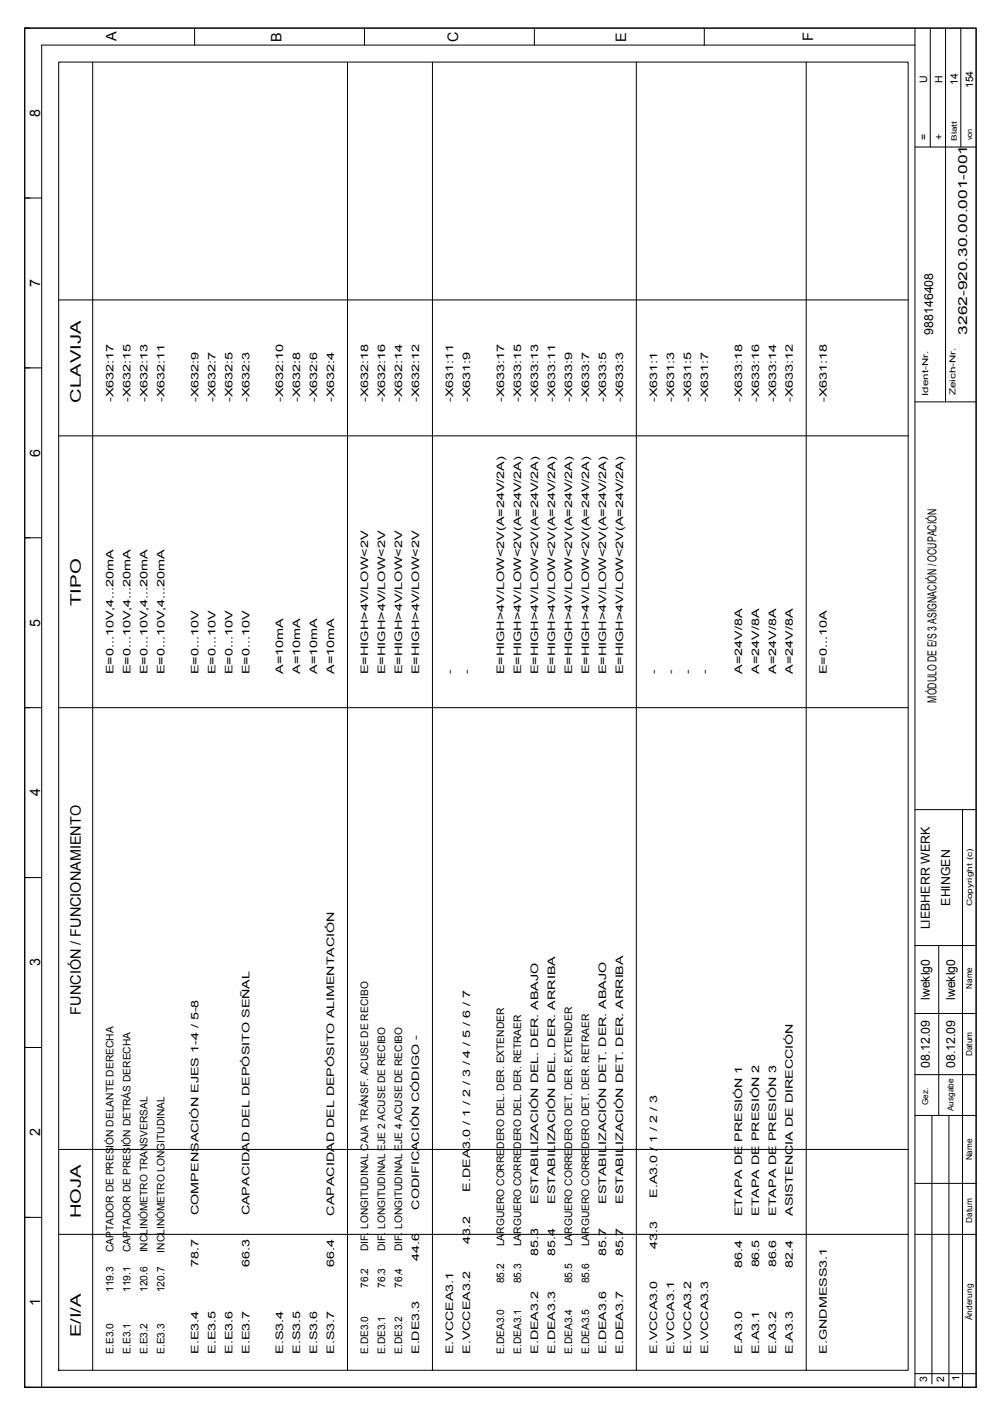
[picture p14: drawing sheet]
<svg xmlns="http://www.w3.org/2000/svg" width="210mm" height="297mm" viewBox="0 0 210 297" stroke-linecap="round" stroke-linejoin="round" font-family="sans-serif">
<defs><g id="words">
<g font-size="3.1">
<text x="24.7" y="8.7" transform="rotate(-90 24.7 8.7)">A</text>
<text x="59.7" y="8.8" transform="rotate(-90 59.7 8.8)">B</text>
<text x="97.1" y="8.9" transform="rotate(-90 97.1 8.9)">C</text>
<text x="132.8" y="8.8" transform="rotate(-90 132.8 8.8)">E</text>
<text x="172.4" y="8.7" transform="rotate(-90 172.4 8.7)">F</text>
<text x="8.5" y="24.8" transform="rotate(-90 8.5 24.8)">8</text>
<text x="8.5" y="60.8" transform="rotate(-90 8.5 60.8)">7</text>
<text x="17.2" y="85.4" transform="rotate(-90 17.2 85.4)">CLAVIJA</text>
<text x="8.5" y="96.8" transform="rotate(-90 8.5 96.8)">6</text>
<text x="17.2" y="128.5" transform="rotate(-90 17.2 128.5)">TIPO</text>
<text x="8.5" y="132.9" transform="rotate(-90 8.5 132.9)">5</text>
<text x="8.5" y="168.9" transform="rotate(-90 8.5 168.9)">4</text>
<text x="8.5" y="204.9" transform="rotate(-90 8.5 204.9)">3</text>
<text x="17.2" y="215.1" transform="rotate(-90 17.2 215.1)">FUNCIÓN / FUNCIONAMIENTO</text>
<text x="8.5" y="240.9" transform="rotate(-90 8.5 240.9)">2</text>
<text x="17.2" y="258.3" transform="rotate(-90 17.2 258.3)">HOJA</text>
<text x="8.5" y="276.8" transform="rotate(-90 8.5 276.8)">1</text>
<text x="17.2" y="283.5" transform="rotate(-90 17.2 283.5)">E/I/A</text>
</g>
<g font-size="2.6">
<text x="197.8" y="70.9" transform="rotate(-90 197.8 70.9)">988146408</text>
<text x="205" y="70.9" transform="rotate(-90 205 70.9)">3262-920.30.00.001-001</text>
<text x="198.6" y="149" transform="rotate(-90 198.6 149)">MÓDULO DE E/S 3 ASIGNACIÓN / OCUPACIÓN</text>
<text x="201.4" y="192" transform="rotate(-90 201.4 192)">EHINGEN</text>
<text x="197.1" y="197.1" transform="rotate(-90 197.1 197.1)">LIEBHERR WERK</text>
<text x="197.1" y="212" transform="rotate(-90 197.1 212)">lweklg0</text>
<text x="202.5" y="212" transform="rotate(-90 202.5 212)">lweklg0</text>
<text x="197.1" y="226.5" transform="rotate(-90 197.1 226.5)">08.12.09</text>
<text x="202.5" y="226.5" transform="rotate(-90 202.5 226.5)">08.12.09</text>
</g>
<g font-size="2.2">
<text x="196.6" y="17.6" transform="rotate(-90 196.6 17.6)">U</text>
<text x="199.8" y="17.6" transform="rotate(-90 199.8 17.6)">H</text>
<text x="203.1" y="18.1" transform="rotate(-90 203.1 18.1)">14</text>
<text x="206.3" y="18.7" transform="rotate(-90 206.3 18.7)">154</text>
<text x="196.6" y="29.6" transform="rotate(-90 196.6 29.6)">=</text>
<text x="199.8" y="29.6" transform="rotate(-90 199.8 29.6)">+</text>
<text x="24" y="85.3" transform="rotate(-90 24 85.3)">-X632:17</text>
<text x="27.7" y="85.3" transform="rotate(-90 27.7 85.3)">-X632:15</text>
<text x="31.3" y="85.3" transform="rotate(-90 31.3 85.3)">-X632:13</text>
<text x="34.9" y="85.3" transform="rotate(-90 34.9 85.3)">-X632:11</text>
<text x="42.1" y="85.3" transform="rotate(-90 42.1 85.3)">-X632:9</text>
<text x="45.7" y="85.3" transform="rotate(-90 45.7 85.3)">-X632:7</text>
<text x="49.3" y="85.3" transform="rotate(-90 49.3 85.3)">-X632:5</text>
<text x="52.9" y="85.3" transform="rotate(-90 52.9 85.3)">-X632:3</text>
<text x="60.1" y="85.3" transform="rotate(-90 60.1 85.3)">-X632:10</text>
<text x="63.7" y="85.3" transform="rotate(-90 63.7 85.3)">-X632:8</text>
<text x="67.3" y="85.3" transform="rotate(-90 67.3 85.3)">-X632:6</text>
<text x="70.9" y="85.3" transform="rotate(-90 70.9 85.3)">-X632:4</text>
<text x="78.1" y="85.3" transform="rotate(-90 78.1 85.3)">-X632:18</text>
<text x="81.7" y="85.3" transform="rotate(-90 81.7 85.3)">-X632:16</text>
<text x="85.3" y="85.3" transform="rotate(-90 85.3 85.3)">-X632:14</text>
<text x="88.9" y="85.3" transform="rotate(-90 88.9 85.3)">-X632:12</text>
<text x="96.1" y="85.3" transform="rotate(-90 96.1 85.3)">-X631:11</text>
<text x="99.7" y="85.3" transform="rotate(-90 99.7 85.3)">-X631:9</text>
<text x="106.9" y="85.3" transform="rotate(-90 106.9 85.3)">-X633:17</text>
<text x="110.5" y="85.3" transform="rotate(-90 110.5 85.3)">-X633:15</text>
<text x="114.1" y="85.3" transform="rotate(-90 114.1 85.3)">-X633:13</text>
<text x="117.7" y="85.3" transform="rotate(-90 117.7 85.3)">-X633:11</text>
<text x="121.3" y="85.3" transform="rotate(-90 121.3 85.3)">-X633:9</text>
<text x="124.9" y="85.3" transform="rotate(-90 124.9 85.3)">-X633:7</text>
<text x="128.5" y="85.3" transform="rotate(-90 128.5 85.3)">-X633:5</text>
<text x="132.1" y="85.3" transform="rotate(-90 132.1 85.3)">-X633:3</text>
<text x="139.3" y="85.3" transform="rotate(-90 139.3 85.3)">-X631:1</text>
<text x="142.9" y="85.3" transform="rotate(-90 142.9 85.3)">-X631:3</text>
<text x="146.5" y="85.3" transform="rotate(-90 146.5 85.3)">-X631:5</text>
<text x="150.1" y="85.3" transform="rotate(-90 150.1 85.3)">-X631:7</text>
<text x="157.3" y="85.3" transform="rotate(-90 157.3 85.3)">-X633:18</text>
<text x="160.9" y="85.3" transform="rotate(-90 160.9 85.3)">-X633:16</text>
<text x="164.5" y="85.3" transform="rotate(-90 164.5 85.3)">-X633:14</text>
<text x="168.1" y="85.3" transform="rotate(-90 168.1 85.3)">-X633:12</text>
<text x="175.3" y="85.3" transform="rotate(-90 175.3 85.3)">-X631:18</text>
<text x="24" y="143" transform="rotate(-90 24 143)">E=0...10V,4...20mA</text>
<text x="27.7" y="143" transform="rotate(-90 27.7 143)">E=0...10V,4...20mA</text>
<text x="31.3" y="143" transform="rotate(-90 31.3 143)">E=0...10V,4...20mA</text>
<text x="34.9" y="143" transform="rotate(-90 34.9 143)">E=0...10V,4...20mA</text>
<text x="42.1" y="143" transform="rotate(-90 42.1 143)">E=0...10V</text>
<text x="45.7" y="143" transform="rotate(-90 45.7 143)">E=0...10V</text>
<text x="49.3" y="143" transform="rotate(-90 49.3 143)">E=0...10V</text>
<text x="52.9" y="143" transform="rotate(-90 52.9 143)">E=0...10V</text>
<text x="60.1" y="142.8" transform="rotate(-90 60.1 142.8)">A=10mA</text>
<text x="63.7" y="142.8" transform="rotate(-90 63.7 142.8)">A=10mA</text>
<text x="67.3" y="142.8" transform="rotate(-90 67.3 142.8)">A=10mA</text>
<text x="70.9" y="142.8" transform="rotate(-90 70.9 142.8)">A=10mA</text>
<text x="78.1" y="143" transform="rotate(-90 78.1 143)">E=HIGH&gt;4V/LOW&lt;2V</text>
<text x="81.7" y="143" transform="rotate(-90 81.7 143)">E=HIGH&gt;4V/LOW&lt;2V</text>
<text x="85.3" y="143" transform="rotate(-90 85.3 143)">E=HIGH&gt;4V/LOW&lt;2V</text>
<text x="88.9" y="143" transform="rotate(-90 88.9 143)">E=HIGH&gt;4V/LOW&lt;2V</text>
<text x="96.1" y="142.9" transform="rotate(-90 96.1 142.9)">-</text>
<text x="99.7" y="142.9" transform="rotate(-90 99.7 142.9)">-</text>
<text x="106.9" y="143" transform="rotate(-90 106.9 143)">E=HIGH&gt;4V/LOW&lt;2V(A=24V/2A)</text>
<text x="110.5" y="143" transform="rotate(-90 110.5 143)">E=HIGH&gt;4V/LOW&lt;2V(A=24V/2A)</text>
<text x="114.1" y="143" transform="rotate(-90 114.1 143)">E=HIGH&gt;4V/LOW&lt;2V(A=24V/2A)</text>
<text x="117.7" y="143" transform="rotate(-90 117.7 143)">E=HIGH&gt;4V/LOW&lt;2V(A=24V/2A)</text>
<text x="121.3" y="143" transform="rotate(-90 121.3 143)">E=HIGH&gt;4V/LOW&lt;2V(A=24V/2A)</text>
<text x="124.9" y="143" transform="rotate(-90 124.9 143)">E=HIGH&gt;4V/LOW&lt;2V(A=24V/2A)</text>
<text x="128.5" y="143" transform="rotate(-90 128.5 143)">E=HIGH&gt;4V/LOW&lt;2V(A=24V/2A)</text>
<text x="132.1" y="143" transform="rotate(-90 132.1 143)">E=HIGH&gt;4V/LOW&lt;2V(A=24V/2A)</text>
<text x="139.3" y="142.9" transform="rotate(-90 139.3 142.9)">-</text>
<text x="142.9" y="142.9" transform="rotate(-90 142.9 142.9)">-</text>
<text x="146.5" y="142.9" transform="rotate(-90 146.5 142.9)">-</text>
<text x="150.1" y="142.9" transform="rotate(-90 150.1 142.9)">-</text>
<text x="157.3" y="142.8" transform="rotate(-90 157.3 142.8)">A=24V/8A</text>
<text x="160.9" y="142.8" transform="rotate(-90 160.9 142.8)">A=24V/8A</text>
<text x="164.5" y="142.8" transform="rotate(-90 164.5 142.8)">A=24V/8A</text>
<text x="168.1" y="142.8" transform="rotate(-90 168.1 142.8)">A=24V/8A</text>
<text x="175.3" y="143" transform="rotate(-90 175.3 143)">E=0...10A</text>
<text x="42.1" y="257.6" transform="rotate(-90 42.1 257.6)">COMPENSACIÓN EJES 1-4 / 5-8</text>
<text x="52.9" y="257.7" transform="rotate(-90 52.9 257.7)">CAPACIDAD DEL DEPÓSITO SEÑAL</text>
<text x="70.9" y="257.7" transform="rotate(-90 70.9 257.7)">CAPACIDAD DEL DEPÓSITO ALIMENTACIÓN</text>
<text x="88.9" y="256.5" transform="rotate(-90 88.9 256.5)">CODIFICACIÓN CÓDIGO -</text>
<text x="99.7" y="252.7" transform="rotate(-90 99.7 252.7)">E.DEA3.0 / 1 / 2 / 3 / 4 / 5 / 6 / 7</text>
<text x="114.1" y="255.3" transform="rotate(-90 114.1 255.3)">ESTABILIZACIÓN DEL. DER. ABAJO</text>
<text x="117.7" y="255.3" transform="rotate(-90 117.7 255.3)">ESTABILIZACIÓN DEL. DER. ARRIBA</text>
<text x="128.5" y="255.3" transform="rotate(-90 128.5 255.3)">ESTABILIZACIÓN DET. DER. ABAJO</text>
<text x="132.1" y="255.2" transform="rotate(-90 132.1 255.2)">ESTABILIZACIÓN DET. DER. ARRIBA</text>
<text x="139.3" y="253.9" transform="rotate(-90 139.3 253.9)">E.A3.0 / 1 / 2 / 3</text>
<text x="157.3" y="257.8" transform="rotate(-90 157.3 257.8)">ETAPA DE PRESIÓN 1</text>
<text x="160.9" y="257.8" transform="rotate(-90 160.9 257.8)">ETAPA DE PRESIÓN 2</text>
<text x="164.5" y="257.8" transform="rotate(-90 164.5 257.8)">ETAPA DE PRESIÓN 3</text>
<text x="168.1" y="257.8" transform="rotate(-90 168.1 257.8)">ASISTENCIA DE DIRECCIÓN</text>
<text x="99.7" y="263.6" transform="rotate(-90 99.7 263.6)">43.2</text>
<text x="24" y="265.5" transform="rotate(-90 24 265.5)">CAPTADOR DE PRESIÓN DELANTE DERECHA</text>
<text x="27.7" y="265.5" transform="rotate(-90 27.7 265.5)">CAPTADOR DE PRESIÓN DETRÁS DERECHA</text>
<text x="31.3" y="265.5" transform="rotate(-90 31.3 265.5)">INCLINÓMETRO TRANSVERSAL</text>
<text x="34.9" y="265.6" transform="rotate(-90 34.9 265.6)">INCLINÓMETRO LONGITUDINAL</text>
<text x="42.1" y="268.6" transform="rotate(-90 42.1 268.6)">78.7</text>
<text x="52.9" y="268.7" transform="rotate(-90 52.9 268.7)">66.3</text>
<text x="70.9" y="268.7" transform="rotate(-90 70.9 268.7)">66.4</text>
<text x="78.1" y="265.2" transform="rotate(-90 78.1 265.2)">DIF. LONGITUDINAL CAJA TRÁNSF. ACUSE DE RECIBO</text>
<text x="81.7" y="265.2" transform="rotate(-90 81.7 265.2)">DIF. LONGITUDINAL EJE 2 ACUSE DE RECIBO</text>
<text x="85.3" y="265.2" transform="rotate(-90 85.3 265.2)">DIF. LONGITUDINAL EJE 4 ACUSE DE RECIBO</text>
<text x="88.9" y="267.4" transform="rotate(-90 88.9 267.4)">44.6</text>
<text x="106.9" y="264.2" transform="rotate(-90 106.9 264.2)">LARGUERO CORREDERO DEL. DER. EXTENDER</text>
<text x="110.5" y="264.2" transform="rotate(-90 110.5 264.2)">LARGUERO CORREDERO DEL. DER. RETRAER</text>
<text x="114.1" y="266.2" transform="rotate(-90 114.1 266.2)">85.3</text>
<text x="117.7" y="266.2" transform="rotate(-90 117.7 266.2)">85.4</text>
<text x="121.3" y="264.2" transform="rotate(-90 121.3 264.2)">LARGUERO CORREDERO DET. DER. EXTENDER</text>
<text x="124.9" y="264.2" transform="rotate(-90 124.9 264.2)">LARGUERO CORREDERO DET. DER. RETRAER</text>
<text x="128.5" y="266.2" transform="rotate(-90 128.5 266.2)">85.7</text>
<text x="132.1" y="266.2" transform="rotate(-90 132.1 266.2)">85.7</text>
<text x="139.3" y="264.9" transform="rotate(-90 139.3 264.9)">43.3</text>
<text x="157.3" y="268.8" transform="rotate(-90 157.3 268.8)">86.4</text>
<text x="160.9" y="268.7" transform="rotate(-90 160.9 268.7)">86.5</text>
<text x="164.5" y="268.7" transform="rotate(-90 164.5 268.7)">86.6</text>
<text x="168.1" y="268.7" transform="rotate(-90 168.1 268.7)">82.4</text>
<text x="24" y="273.9" transform="rotate(-90 24 273.9)">119.3</text>
<text x="27.7" y="273.9" transform="rotate(-90 27.7 273.9)">119.1</text>
<text x="31.3" y="274" transform="rotate(-90 31.3 274)">120.6</text>
<text x="34.9" y="274" transform="rotate(-90 34.9 274)">120.7</text>
<text x="78.1" y="273" transform="rotate(-90 78.1 273)">76.2</text>
<text x="81.7" y="273" transform="rotate(-90 81.7 273)">76.3</text>
<text x="85.3" y="273" transform="rotate(-90 85.3 273)">76.4</text>
<text x="106.9" y="272.1" transform="rotate(-90 106.9 272.1)">85.2</text>
<text x="110.5" y="272.1" transform="rotate(-90 110.5 272.1)">85.3</text>
<text x="121.3" y="272.1" transform="rotate(-90 121.3 272.1)">85.5</text>
<text x="124.9" y="272.1" transform="rotate(-90 124.9 272.1)">85.6</text>
<text x="24" y="287.1" transform="rotate(-90 24 287.1)">E.E3.0</text>
<text x="27.7" y="287.1" transform="rotate(-90 27.7 287.1)">E.E3.1</text>
<text x="31.3" y="287.1" transform="rotate(-90 31.3 287.1)">E.E3.2</text>
<text x="34.9" y="287.1" transform="rotate(-90 34.9 287.1)">E.E3.3</text>
<text x="42.1" y="287.1" transform="rotate(-90 42.1 287.1)">E.E3.4</text>
<text x="45.7" y="287.1" transform="rotate(-90 45.7 287.1)">E.E3.5</text>
<text x="49.3" y="287.1" transform="rotate(-90 49.3 287.1)">E.E3.6</text>
<text x="52.9" y="287.1" transform="rotate(-90 52.9 287.1)">E.E3.7</text>
<text x="60.1" y="287.1" transform="rotate(-90 60.1 287.1)">E.S3.4</text>
<text x="63.7" y="287.1" transform="rotate(-90 63.7 287.1)">E.S3.5</text>
<text x="67.3" y="287.1" transform="rotate(-90 67.3 287.1)">E.S3.6</text>
<text x="70.9" y="287.1" transform="rotate(-90 70.9 287.1)">E.S3.7</text>
<text x="78.1" y="287.1" transform="rotate(-90 78.1 287.1)">E.DE3.0</text>
<text x="81.7" y="287.1" transform="rotate(-90 81.7 287.1)">E.DE3.1</text>
<text x="85.3" y="287.1" transform="rotate(-90 85.3 287.1)">E.DE3.2</text>
<text x="88.9" y="287.1" transform="rotate(-90 88.9 287.1)">E.DE3.3</text>
<text x="96.1" y="287.1" transform="rotate(-90 96.1 287.1)">E.VCCEA3.1</text>
<text x="99.7" y="287.1" transform="rotate(-90 99.7 287.1)">E.VCCEA3.2</text>
<text x="106.9" y="287.1" transform="rotate(-90 106.9 287.1)">E.DEA3.0</text>
<text x="110.5" y="287.1" transform="rotate(-90 110.5 287.1)">E.DEA3.1</text>
<text x="114.1" y="287.1" transform="rotate(-90 114.1 287.1)">E.DEA3.2</text>
<text x="117.7" y="287.1" transform="rotate(-90 117.7 287.1)">E.DEA3.3</text>
<text x="121.3" y="287.1" transform="rotate(-90 121.3 287.1)">E.DEA3.4</text>
<text x="124.9" y="287.1" transform="rotate(-90 124.9 287.1)">E.DEA3.5</text>
<text x="128.5" y="287.1" transform="rotate(-90 128.5 287.1)">E.DEA3.6</text>
<text x="132.1" y="287.1" transform="rotate(-90 132.1 287.1)">E.DEA3.7</text>
<text x="139.3" y="287.1" transform="rotate(-90 139.3 287.1)">E.VCCA3.0</text>
<text x="142.9" y="287.1" transform="rotate(-90 142.9 287.1)">E.VCCA3.1</text>
<text x="146.5" y="287.1" transform="rotate(-90 146.5 287.1)">E.VCCA3.2</text>
<text x="150.1" y="287.1" transform="rotate(-90 150.1 287.1)">E.VCCA3.3</text>
<text x="157.3" y="287.1" transform="rotate(-90 157.3 287.1)">E.A3.0</text>
<text x="160.9" y="287.1" transform="rotate(-90 160.9 287.1)">E.A3.1</text>
<text x="164.5" y="287.1" transform="rotate(-90 164.5 287.1)">E.A3.2</text>
<text x="168.1" y="287.1" transform="rotate(-90 168.1 287.1)">E.A3.3</text>
<text x="175.3" y="287.1" transform="rotate(-90 175.3 287.1)">E.GNDMESS3.1</text>
<text x="196.6" y="292.9" transform="rotate(-90 196.6 292.9)">3</text>
<text x="200.2" y="292.9" transform="rotate(-90 200.2 292.9)">2</text>
<text x="203.4" y="292.8" transform="rotate(-90 203.4 292.8)">1</text>
</g>
<g font-size="1.7">
<text x="196.8" y="83.9" transform="rotate(-90 196.8 83.9)">Ident-Nr.</text>
<text x="202.6" y="83.8" transform="rotate(-90 202.6 83.8)">Zeich-Nr.</text>
<text x="206.2" y="209.6" transform="rotate(-90 206.2 209.6)">Name</text>
<text x="206.2" y="223.9" transform="rotate(-90 206.2 223.9)">Datum</text>
<text x="196.8" y="234.3" transform="rotate(-90 196.8 234.3)">Gez.</text>
<text x="202.2" y="235.6" transform="rotate(-90 202.2 235.6)">Ausgabe</text>
<text x="206.2" y="246" transform="rotate(-90 206.2 246)">Name</text>
<text x="206.2" y="259.2" transform="rotate(-90 206.2 259.2)">Datum</text>
<text x="206.2" y="279.9" transform="rotate(-90 206.2 279.9)">Änderung</text>
</g>
<g font-size="1.6">
<text x="202.9" y="29.9" transform="rotate(-90 202.9 29.9)">Blatt</text>
<text x="206.1" y="29.7" transform="rotate(-90 206.1 29.7)">von</text>
<text x="206.1" y="192.2" transform="rotate(-90 206.1 192.2)">Copyright (c)</text>
</g>
</g></defs>
<g fill="none" stroke="#000" stroke-width=".21">
<path d="M5.2 6h201.8v288.1h-201.8zM12.4 13.2h180.2v277.3h-180.2zM19.6 13.2v277.3M41.3 6v3.6M73.7 13.2v277.3M77.3 6v3.6M91.7 13.2v277.3M113.3 6v3.6M134.9 13.2v277.3M149.3 6v3.6M170.9 13.2v277.3M194 9.6h-185.2v284.5"/>
<path d="M194 6v288.1M197.2 6v25.2M200.5 6v79.2M203.7 6v25.2M194 31.2h13M5.2 42h3.6M5.2 78h3.6M12.4 63.6h180.2M12.4 92.4h180.2M194 85.2h13M5.2 114h3.6M5.2 150h3.6"/>
<path d="M12.4 150h180.2M194 171.7h13M204.1 171.7v122.4M5.2 186.1h3.6M194 214.9h13M194 200.5h13M199 200.5v36M5.2 222.1h3.6M194 236.5h13M194 227.8h13M197.6 236.5v56.9M201.2 236.5v57.6"/>
<path d="M5.2 258.1h3.6M12.4 243.7h180.2M194 250.9h13M12.4 261.7h180.2M194 261.7h13M194 291.2h13"/>
</g>
<use href="#words"/>
</svg>
